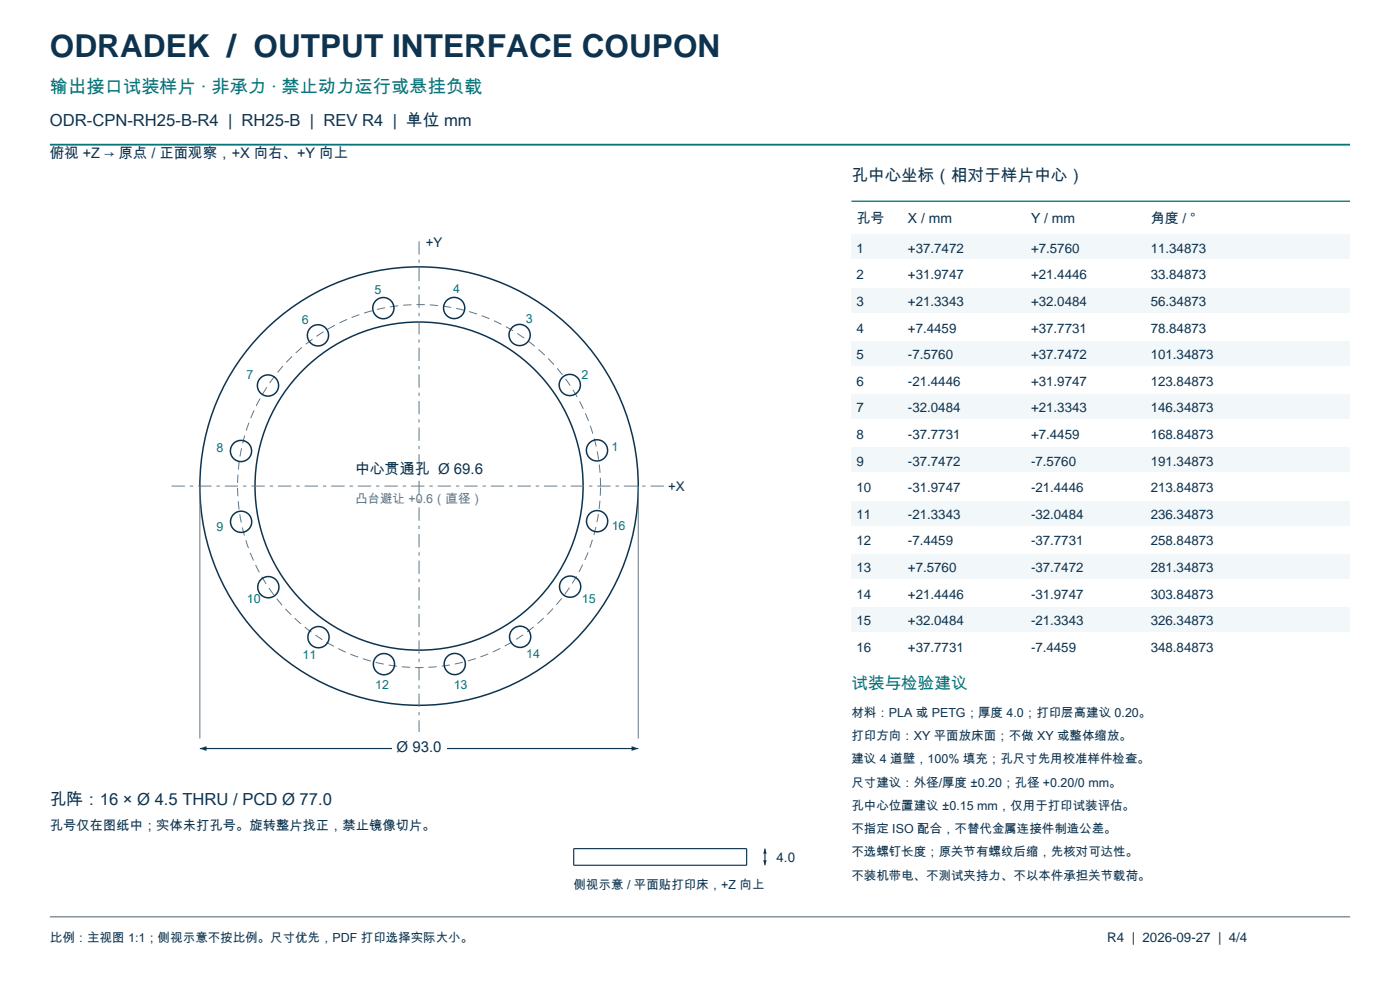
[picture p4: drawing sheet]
<svg xmlns="http://www.w3.org/2000/svg" width="297mm" height="210mm" viewBox="0 0 297 210" stroke-linecap="round" stroke-linejoin="round" font-family="sans-serif">
<defs><g id="words">
<text font-size="6.7" fill="#0d334f" x="10.6" y="12">ODRADEK / OUTPUT INTERFACE COUPON</text>
<text font-size="3.9" fill="#08757a" x="10.6" y="19.8">输出接口试装样片 · 非承力 · 禁止动力运行或悬挂负载</text>
<g font-size="3.5" fill="#0d334f">
<text x="10.6" y="26.8">ODR-CPN-RH25-B-R4 | RH25-B | REV R4 | 单位 mm</text>
<text x="180.6" y="38.5">孔中心坐标（相对于样片中心）</text>
<text x="10.6" y="170.8">孔阵：16 × Ø 4.5 THRU / PCD Ø 77.0</text>
</g>
<text font-size="3.5" fill="#08757a" x="180.6" y="146">试装与检验建议</text>
<g font-size="3.2" fill="#0d334f">
<text x="75.3" y="100.6">中心贯通孔 Ø 69.6</text>
<text x="84.1" y="159.5">Ø 93.0</text>
</g>
<text font-size="3.1" fill="#0d334f" x="10.6" y="33.6">俯视 +Z → 原点 / 正面观察，+X 向右、+Y 向上</text>
<g font-size="3" fill="#0d334f">
<text x="181.7" y="47.3">孔号</text>
<text x="192.6" y="47.3">X / mm</text>
<text x="218.7" y="47.3">Y / mm</text>
<text x="244.1" y="47.3">角度 / °</text>
</g>
<g font-size="2.8" fill="#0d334f">
<text x="90.3" y="52.4">+Y</text>
<text x="181.7" y="53.6">1</text>
<text x="192.6" y="53.6">+37.7472</text>
<text x="218.7" y="53.6">+7.5760</text>
<text x="244.1" y="53.6">11.34873</text>
<text x="181.7" y="59.3">2</text>
<text x="192.6" y="59.3">+31.9747</text>
<text x="218.7" y="59.3">+21.4446</text>
<text x="244.1" y="59.3">33.84873</text>
<text x="181.7" y="64.9">3</text>
<text x="192.6" y="64.9">+21.3343</text>
<text x="218.7" y="64.9">+32.0484</text>
<text x="244.1" y="64.9">56.34873</text>
<text x="181.7" y="70.6">4</text>
<text x="192.6" y="70.6">+7.4459</text>
<text x="218.7" y="70.6">+37.7731</text>
<text x="244.1" y="70.6">78.84873</text>
<text x="181.7" y="76.2">5</text>
<text x="192.6" y="76.2">-7.5760</text>
<text x="218.7" y="76.2">+37.7472</text>
<text x="244.1" y="76.2">101.34873</text>
<text x="181.7" y="81.8">6</text>
<text x="192.6" y="81.8">-21.4446</text>
<text x="218.7" y="81.8">+31.9747</text>
<text x="244.1" y="81.8">123.84873</text>
<text x="181.7" y="87.5">7</text>
<text x="192.6" y="87.5">-32.0484</text>
<text x="218.7" y="87.5">+21.3343</text>
<text x="244.1" y="87.5">146.34873</text>
<text x="181.7" y="93.1">8</text>
<text x="192.6" y="93.1">-37.7731</text>
<text x="218.7" y="93.1">+7.4459</text>
<text x="244.1" y="93.1">168.84873</text>
<text x="181.7" y="98.8">9</text>
<text x="192.6" y="98.8">-37.7472</text>
<text x="218.7" y="98.8">-7.5760</text>
<text x="244.1" y="98.8">191.34873</text>
<text x="141.7" y="104.2">+X</text>
<text x="181.7" y="104.4">10</text>
<text x="192.6" y="104.4">-31.9747</text>
<text x="218.7" y="104.4">-21.4446</text>
<text x="244.1" y="104.4">213.84873</text>
<text x="181.7" y="110.1">11</text>
<text x="192.6" y="110.1">-21.3343</text>
<text x="218.7" y="110.1">-32.0484</text>
<text x="244.1" y="110.1">236.34873</text>
<text x="181.7" y="115.7">12</text>
<text x="192.6" y="115.7">-7.4459</text>
<text x="218.7" y="115.7">-37.7731</text>
<text x="244.1" y="115.7">258.84873</text>
<text x="181.7" y="121.4">13</text>
<text x="192.6" y="121.4">+7.5760</text>
<text x="218.7" y="121.4">-37.7472</text>
<text x="244.1" y="121.4">281.34873</text>
<text x="181.7" y="127">14</text>
<text x="192.6" y="127">+21.4446</text>
<text x="218.7" y="127">-31.9747</text>
<text x="244.1" y="127">303.84873</text>
<text x="181.7" y="132.6">15</text>
<text x="192.6" y="132.6">+32.0484</text>
<text x="218.7" y="132.6">-21.3343</text>
<text x="244.1" y="132.6">326.34873</text>
<text x="181.7" y="138.3">16</text>
<text x="192.6" y="138.3">+37.7731</text>
<text x="218.7" y="138.3">-7.4459</text>
<text x="244.1" y="138.3">348.84873</text>
<text x="10.6" y="176.1">孔号仅在图纸中；实体未打孔号。旋转整片找正，禁止镜像切片。</text>
<text x="164.7" y="182.8">4.0</text>
<text x="234.9" y="199.8">R4 | 2026-09-27 | 4/4</text>
</g>
<g font-size="2.6" fill="#08757a">
<text x="79.4" y="62.3">5</text>
<text x="96.1" y="62.2">4</text>
<text x="64" y="68.7">6</text>
<text x="111.5" y="68.6">3</text>
<text x="52.3" y="80.5">7</text>
<text x="123.3" y="80.4">2</text>
<text x="45.9" y="95.9">8</text>
<text x="129.7" y="95.8">1</text>
<text x="45.9" y="112.6">9</text>
<text x="129.8" y="112.4">16</text>
<text x="52.4" y="128">10</text>
<text x="123.4" y="127.8">15</text>
<text x="64.2" y="139.7">11</text>
<text x="111.6" y="139.7">14</text>
<text x="79.6" y="146.1">12</text>
<text x="96.3" y="146.1">13</text>
</g>
<text font-size="2.6" fill="#667580" x="75.3" y="106.6">凸台避让 +0.6（直径）</text>
<g font-size="2.6" fill="#0d334f">
<text x="180.6" y="152">材料：PLA 或 PETG；厚度 4.0；打印层高建议 0.20。</text>
<text x="180.6" y="157">打印方向：XY 平面放床面；不做 XY 或整体缩放。</text>
<text x="180.6" y="161.9">建议 4 道壁，100% 填充；孔尺寸先用校准样件检查。</text>
<text x="180.6" y="166.9">尺寸建议：外径/厚度 ±0.20；孔径 +0.20/0 mm。</text>
<text x="180.6" y="171.8">孔中心位置建议 ±0.15 mm，仅用于打印试装评估。</text>
<text x="180.6" y="176.7">不指定 ISO 配合，不替代金属连接件制造公差。</text>
<text x="180.6" y="181.7">不选螺钉长度；原关节有螺纹后缩，先核对可达性。</text>
<text x="121.7" y="188.5">侧视示意 / 平面贴打印床，+Z 向上</text>
<text x="180.6" y="186.6">不装机带电、不测试夹持力、不以本件承担关节载荷。</text>
<text x="10.6" y="199.8">比例：主视图 1:1；侧视示意不按比例。尺寸优先，PDF 打印选择实际大小。</text>
</g>
</g></defs>
<path d="M10.6 30.7h275.8" fill="none" stroke="#08757a" stroke-width=".39"/>
<g fill="none" stroke="#0d334f" stroke-width=".32">
<circle cx="67.5" cy="71.1" r="2.25"/>
<circle cx="81.3" cy="65.4" r="2.25"/>
<circle cx="96.3" cy="65.3" r="2.25"/>
<circle cx="110.2" cy="71.1" r="2.25"/>
<circle cx="51.1" cy="95.7" r="2.25"/>
<circle cx="56.9" cy="81.8" r="2.25"/>
<circle cx="120.9" cy="81.7" r="2.25"/>
<circle cx="126.6" cy="95.5" r="2.25"/>
<circle cx="51.2" cy="110.7" r="2.25"/>
<circle cx="88.9" cy="103.1" r="46.5"/>
<circle cx="88.9" cy="103.1" r="34.8"/>
<circle cx="126.7" cy="110.6" r="2.25"/>
<circle cx="56.9" cy="124.6" r="2.25"/>
<circle cx="67.6" cy="135.2" r="2.25"/>
<circle cx="110.3" cy="135.1" r="2.25"/>
<circle cx="120.9" cy="124.4" r="2.25"/>
<circle cx="81.5" cy="140.9" r="2.25"/>
<circle cx="96.5" cy="140.9" r="2.25"/>
</g>
<path d="M127.4 103.1a38.5 38.5 0 0 0-57-33.7 38.5 38.5 0 0 0-2.2 66.2 38.5 38.5 0 0 0 59.1-29.9l.1-2.6" fill="none" stroke="#667580" stroke-width=".21" stroke-dasharray="1.8 1.1" stroke-linecap="butt"/>
<path d="M36.4 103.1h105M88.9 155.6v-105" fill="none" stroke="#667580" stroke-width=".21" stroke-dasharray="2.8 1.1 .7 1.1" stroke-linecap="butt"/>
<path d="M42.4 103.1v53.6M135.4 103.1v53.6" fill="none" stroke="#667580" stroke-width=".21"/>
<path d="M42.4 158.8h93" fill="none" stroke="#0d334f" stroke-width=".25"/>
<g fill="#0d334f">
<path d="M42.4 158.8l1.4-.5v1z"/>
<path d="M134 158.3l1.4 .5-1.4 .5z"/>
</g>
<path d="M83.1 155.3h11.6v4.5h-11.6z" fill-rule="evenodd" fill="#fff"/>
<path d="M121.7 180h36.7v3.5h-36.7zM162.3 180v3.5" fill="none" stroke="#0d334f" stroke-width=".25"/>
<g fill="#0d334f">
<path d="M161.9 182.5h.7l-.3 1z"/>
<path d="M162.3 180l.3 1.1h-.7z"/>
</g>
<path d="M180.6 42.7h105.8" fill="none" stroke="#08757a" stroke-width=".28"/>
<g fill="#f2f7fa">
<path d="M180.6 49.7h105.8v5.3h-105.8z" fill-rule="evenodd"/>
<path d="M180.6 61h105.8v5.3h-105.8z" fill-rule="evenodd"/>
<path d="M180.6 72.3h105.8v5.3h-105.8z" fill-rule="evenodd"/>
<path d="M180.6 83.6h105.8v5.3h-105.8z" fill-rule="evenodd"/>
<path d="M180.6 94.9h105.8v5.3h-105.8z" fill-rule="evenodd"/>
<path d="M180.6 106.2h105.8v5.3h-105.8z" fill-rule="evenodd"/>
<path d="M180.6 117.5h105.8v5.3h-105.8z" fill-rule="evenodd"/>
<path d="M180.6 128.8h105.8v5.3h-105.8z" fill-rule="evenodd"/>
</g>
<path d="M10.6 194.5h275.8" fill="none" stroke="#667580" stroke-width=".25"/>
<use href="#words"/>
</svg>
